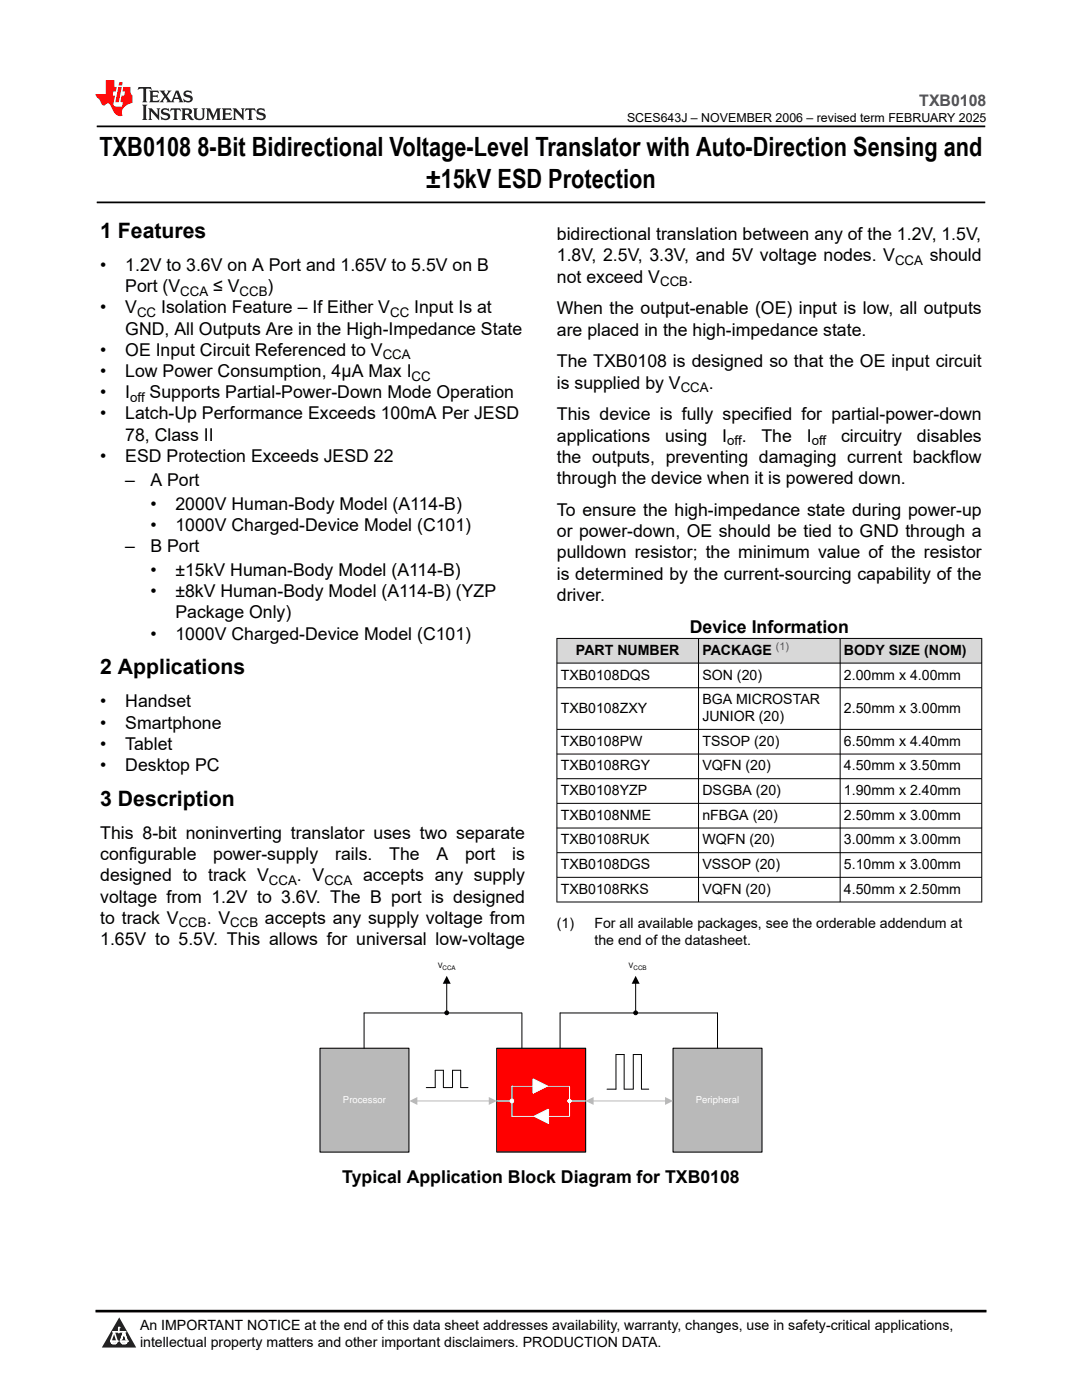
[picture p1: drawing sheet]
<svg xmlns="http://www.w3.org/2000/svg" width="216mm" height="279mm" viewBox="0 0 216 279" stroke-linecap="round" stroke-linejoin="round" font-family="sans-serif">
<defs><g id="words">
<g font-size="5.3">
<text x="19.9" y="31.2">TXB0108 8-Bit Bidirectional Voltage-Level Translator with Auto-Direction Sensing and</text>
<text x="85" y="37.5">±15kV ESD Protection</text>
</g>
<g font-size="4.2">
<text x="20" y="47.5">1 Features</text>
<text x="20" y="134.6">2 Applications</text>
<text x="20" y="160.9">3 Description</text>
</g>
<g font-size="3.5">
<text x="111.1" y="47.9">bidirectional translation between any of the 1.2V, 1.5V,</text>
<text x="111.1" y="52.2">1.8V, 2.5V, 3.3V, and 5V voltage nodes. V</text>
<text x="185.5" y="52.2">should</text>
<text x="20" y="54.1">•</text>
<text x="25" y="54.1">1.2V to 3.6V on A Port and 1.65V to 5.5V on B</text>
<text x="25" y="58.3">Port (V</text>
<text x="42.5" y="58.3">≤ V</text>
<text x="53.4" y="58.3">)</text>
<text x="111.1" y="56.4">not exceed V</text>
<text x="137.3" y="56.4">.</text>
<text x="20" y="62.5">•</text>
<text x="25" y="62.5">V</text>
<text x="32.2" y="62.5">Isolation Feature – If Either V</text>
<text x="82.6" y="62.5">Input Is at</text>
<text x="111.1" y="62.8">When the output-enable (OE) input is low, all outputs</text>
<text x="20" y="71">•</text>
<text x="25" y="66.8">GND, All Outputs Are in the High-Impedance State</text>
<text x="25" y="71">OE Input Circuit Referenced to V</text>
<text x="111.1" y="67">are placed in the high-impedance state.</text>
<text x="20" y="75.2">•</text>
<text x="25" y="75.2">Low Power Consumption, 4μA Max I</text>
<text x="111.1" y="73.3">The TXB0108 is designed so that the OE input circuit</text>
<text x="111.1" y="77.6">is supplied by V</text>
<text x="141.4" y="77.6">.</text>
<text x="20" y="79.5">•</text>
<text x="20" y="83.7">•</text>
<text x="25" y="79.5">I</text>
<text x="25" y="83.7">Latch-Up Performance Exceeds 100mA Per JESD</text>
<text x="29.9" y="79.5">Supports Partial-Power-Down Mode Operation</text>
<text x="111.1" y="83.9">This device is fully specified for partial-power-down</text>
<text x="25" y="87.9">78, Class II</text>
<text x="111.1" y="88.2">applications</text>
<text x="132.7" y="88.2">using</text>
<text x="144.1" y="88.2">I</text>
<text x="148" y="88.2">.</text>
<text x="152" y="88.2">The</text>
<text x="161" y="88.2">I</text>
<text x="167.8" y="88.2">circuitry</text>
<text x="183" y="88.2">disables</text>
<text x="20" y="92.2">•</text>
<text x="25" y="92.2">ESD Protection Exceeds JESD 22</text>
<text x="111.1" y="92.4">the outputs, preventing damaging current backflow</text>
<text x="25" y="96.9">–</text>
<text x="30" y="96.9">A Port</text>
<text x="30" y="101.7">•</text>
<text x="35" y="101.7">2000V Human-Body Model (A114-B)</text>
<text x="111.1" y="96.6">through the device when it is powered down.</text>
<text x="30" y="105.9">•</text>
<text x="35" y="105.9">1000V Charged-Device Model (C101)</text>
<text x="111.1" y="103">To ensure the high-impedance state during power-up</text>
<text x="111.1" y="107.2">or power-down, OE should be tied to GND through a</text>
<text x="25" y="110.2">–</text>
<text x="30" y="110.2">B Port</text>
<text x="111.1" y="111.4">pulldown resistor; the minimum value of the resistor</text>
<text x="30" y="114.9">•</text>
<text x="30" y="119.2">•</text>
<text x="35" y="114.9">±15kV Human-Body Model (A114-B)</text>
<text x="35" y="119.2">±8kV Human-Body Model (A114-B) (YZP</text>
<text x="111.1" y="115.7">is determined by the current-sourcing capability of the</text>
<text x="111.1" y="119.9">driver.</text>
<text x="35" y="123.4">Package Only)</text>
<text x="30" y="127.6">•</text>
<text x="35" y="127.6">1000V Charged-Device Model (C101)</text>
<text x="137.6" y="126.3">Device Information</text>
<text x="20" y="141.2">•</text>
<text x="25" y="141.2">Handset</text>
<text x="20" y="145.4">•</text>
<text x="20" y="149.6">•</text>
<text x="25" y="145.4">Smartphone</text>
<text x="25" y="149.6">Tablet</text>
<text x="20" y="153.9">•</text>
<text x="25" y="153.9">Desktop PC</text>
<text x="20" y="167.4">This 8-bit noninverting translator uses two separate</text>
<text x="20" y="171.7">configurable</text>
<text x="42.6" y="171.7">power-supply</text>
<text x="66.9" y="171.7">rails.</text>
<text x="77.7" y="171.7">The</text>
<text x="87.1" y="171.7">A</text>
<text x="92.8" y="171.7">port</text>
<text x="102.2" y="171.7">is</text>
<text x="20" y="175.9">designed to track V</text>
<text x="59.3" y="175.9">. V</text>
<text x="72.5" y="175.9">accepts any supply</text>
<text x="20" y="184.4">to track V</text>
<text x="20" y="180.1">voltage from 1.2V to 3.6V. The B port is designed</text>
<text x="41.2" y="184.4">. V</text>
<text x="52.9" y="184.4">accepts any supply voltage from</text>
<text x="20" y="188.6">1.65V to 5.5V. This allows for universal low-voltage</text>
<text x="68.3" y="236">Typical Application Block Diagram for TXB0108</text>
</g>
<text font-size="3.2" fill="#00f" x="183.4" y="21.1">TXB0108</text>
<g font-size="2.8">
<text x="114.9" y="130.7">PART NUMBER</text>
<text x="140.2" y="130.7">PACKAGE</text>
<text x="168.4" y="130.7">BODY SIZE (NOM)</text>
<text x="111.9" y="135.6">TXB0108DQS</text>
<text x="140.2" y="135.6">SON (20)</text>
<text x="168.4" y="135.6">2.00mm x 4.00mm</text>
<text x="111.9" y="142.2">TXB0108ZXY</text>
<text x="140.2" y="140.5">BGA MICROSTAR</text>
<text x="140.2" y="143.9">JUNIOR (20)</text>
<text x="168.4" y="142.2">2.50mm x 3.00mm</text>
<text x="111.9" y="148.8">TXB0108PW</text>
<text x="140.2" y="148.8">TSSOP (20)</text>
<text x="168.4" y="148.8">6.50mm x 4.40mm</text>
<text x="111.9" y="153.8">TXB0108RGY</text>
<text x="140.2" y="153.8">VQFN (20)</text>
<text x="168.4" y="153.8">4.50mm x 3.50mm</text>
<text x="111.9" y="158.7">TXB0108YZP</text>
<text x="140.2" y="158.7">DSGBA (20)</text>
<text x="168.4" y="158.7">1.90mm x 2.40mm</text>
<text x="111.9" y="163.6">TXB0108NME</text>
<text x="140.2" y="163.6">nFBGA (20)</text>
<text x="168.4" y="163.6">2.50mm x 3.00mm</text>
<text x="111.9" y="168.5">TXB0108RUK</text>
<text x="111.9" y="173.4">TXB0108DGS</text>
<text x="140.2" y="168.5">WQFN (20)</text>
<text x="140.2" y="173.4">VSSOP (20)</text>
<text x="168.4" y="168.5">3.00mm x 3.00mm</text>
<text x="168.4" y="173.4">5.10mm x 3.00mm</text>
<text x="111.9" y="178.4">TXB0108RKS</text>
<text x="140.2" y="178.4">VQFN (20)</text>
<text x="168.4" y="178.4">4.50mm x 2.50mm</text>
<text x="111.1" y="185.2">(1)</text>
<text x="118.6" y="185.2">For all available packages, see the orderable addendum at</text>
<text x="118.6" y="188.6">the end of the datasheet.</text>
<text x="27.9" y="265.5">An IMPORTANT NOTICE at the end of this data sheet addresses availability, warranty, changes, use in safety-critical applications,</text>
<text x="27.9" y="268.9">intellectual property matters and other important disclaimers. PRODUCTION DATA.</text>
</g>
<g font-size="2.6">
<text x="178.6" y="52.9">CCA</text>
<text x="36" y="59">CCA</text>
<text x="47.8" y="59">CCB</text>
<text x="131.7" y="57.1">CCB</text>
<text x="27.4" y="63.2">CC</text>
<text x="77.8" y="63.2">CC</text>
<text x="76.4" y="71.7">CCA</text>
<text x="82.1" y="75.9">CC</text>
<text x="26" y="80.2">off</text>
<text x="135.8" y="78.3">CCA</text>
<text x="145.1" y="88.9">off</text>
<text x="162" y="88.9">off</text>
<text x="53.7" y="176.6">CCA</text>
<text x="64.7" y="176.6">CCA</text>
<text x="35.7" y="185.1">CCB</text>
<text x="45.9" y="185.1">CCB</text>
</g>
<text font-size="2.5" x="125.1" y="24.3">SCES643J – NOVEMBER 2006 – revised term FEBRUARY 2025</text>
<text font-size="2.1" fill="#00f" x="154.8" y="129.7">(1)</text>
<g font-size="1.9" fill="#fff">
<text x="68.4" y="220.1">Processor</text>
<text x="138.8" y="220.1">Peripheral</text>
</g>
<g font-size="1.5">
<text x="87.3" y="193.2">V</text>
<text x="125.4" y="193.2">V</text>
</g>
<g font-size="1.2">
<text x="88.3" y="193.5">CCA</text>
<text x="126.4" y="193.5">CCB</text>
</g>
</g></defs>
<path d="M19.3 25.2h177.3M19.3 40.4h177.3" fill="none" stroke="#000" stroke-width=".35"/>
<g fill="#d8d8d8">
<path d="M111.1 127.4h84.8v4.9h-84.8z" fill-rule="evenodd"/>
<path d="M111.2 127.5h28.1v4.8h-28.1z" fill-rule="evenodd"/>
<path d="M139.4 127.5h28.2v4.8h-28.2z" fill-rule="evenodd"/>
<path d="M167.7 127.5h28.1v4.8h-28.1z" fill-rule="evenodd"/>
</g>
<g fill="none" stroke="#000" stroke-width=".2">
<path d="M111.1 127.4h84.9M111.1 132.3h84.9M111.1 137.3h84.9M111.1 127.4v52.7M139.4 127.4v52.7M167.6 127.4v52.7M195.9 127.4v52.7M111.1 145.6h84.9M111.1 150.5h84.9M111.1 155.4h84.9M111.1 160.3h84.9M111.1 165.2h84.9"/>
<path d="M111.1 170.2h84.9M111.1 175.1h84.9M111.1 180h84.9"/>
</g>
<path d="M63.9 209.2h17.7v20.7h-17.7z" fill-rule="evenodd" fill="#b9b9b9"/>
<path d="M63.9 209.2h17.7v20.7h-17.7z" fill="none" stroke="#000" stroke-width=".21"/>
<path d="M134.3 209.2h17.7v20.7h-17.7z" fill-rule="evenodd" fill="#b9b9b9"/>
<path d="M134.3 209.2h17.7v20.7h-17.7z" fill="none" stroke="#000" stroke-width=".21"/>
<path d="M99.1 209.2h17.8v20.7h-17.8z" fill-rule="evenodd" fill="#f00"/>
<path d="M99.1 209.2h17.8v20.7h-17.8z" fill="none" stroke="#000" stroke-width=".21"/>
<path d="M106.4 215.3l2.9 1.5-2.9 1.4z" fill="#fff"/>
<path d="M106.4 215.3l2.9 1.5-2.9 1.4z" fill="none" stroke="#fff" stroke-width=".2"/>
<path d="M106.6 222.8l2.9-1.5v2.9z" fill="#fff"/>
<path d="M99.1 219.7h3.1M102.2 216.8v6h4.4M102.2 216.8h4.2M109.3 216.8h4.3M113.6 216.8v5.9M113.6 219.7h3.3M106.6 222.8l2.9-1.5v2.9zM109.5 222.8h4.1" fill="none" stroke="#fff" stroke-width=".2"/>
<circle cx="102.2" cy="219.7" r=".38" fill="#fff"/>
<circle cx="102.2" cy="219.7" r=".38" fill="none" stroke="#fff" stroke-width=".2"/>
<circle cx="113.6" cy="219.7" r=".38" fill="#fff"/>
<circle cx="113.6" cy="219.7" r=".38" fill="none" stroke="#fff" stroke-width=".2"/>
<path d="M83.1 219.7h14.6" fill="none" stroke="#b9b9b9" stroke-width=".2"/>
<g fill="#b9b9b9">
<path d="M81.7 219.7l1.6-.8v1.6z"/>
<path d="M97.5 218.9l1.6 .8-1.6 .8z"/>
</g>
<path d="M118.2 219.7h14.7" fill="none" stroke="#b9b9b9" stroke-width=".2"/>
<g fill="#b9b9b9">
<path d="M116.9 219.7l1.5-.8v1.6z"/>
<path d="M132.7 218.9l1.6 .8-1.6 .8z"/>
</g>
<g fill="none" stroke="#000" stroke-width=".2">
<path d="M89.1 196.1v6M126.8 196.1v6M85.1 217.1h1.7v-3.5h1.7v3.4l1.8 .1v-3.5h1.6v3.4l1.5 .1M104.1 202.2h-31.5v7M104.1 202.2v7M111.8 209.2v-7h31.4v7M122.9 210.5v6.9h-1.8M122.9 210.5h1.6v6.9h1.9v-6.9h1.6v6.8l1.4 .1"/>
<circle cx="89.1" cy="202.1" r=".38"/>
<circle cx="126.8" cy="202.1" r=".38"/>
</g>
<g fill="#000">
<path d="M89.1 194.7l.8 1.6h-1.6zM126.8 194.7l.8 1.6h-1.6z"/>
<circle cx="89.1" cy="202.1" r=".38"/>
<circle cx="126.8" cy="202.1" r=".38"/>
</g>
<path d="M0 0h215.9v23.8h-215.9z" fill-rule="evenodd" fill="#fff"/>
<path d="M27.7 17.4l-.2 .6 .5-.3h.6v.2v2.1l-.2 .4h1l-.2-.4v-2.1v-.2h.5l.5 .3-.1-.6zM29.8 18.1l.2 .4v1.5l-.2 .4h1.9l.1-.6a1.08 1.08 0 0 1-1.3 .2v-.7h.6l.4 .2v-.6l-.4 .2h-.6v-.6l.2-.1a1 1 0 0 1 1 .2l-.1-.5zM31.8 18.1l1 1.1-1 1.2h.9l-.2-.2 .4-.7 .5 .7-.2 .2h1.6l-.2-.2 .1-.4h1l.1 .4-.1 .2h.9l-.2-.3-.8-2h-.5l-1 2.2-.8-1.1 .9-1.1h-.8l.2 .2-.5 .7-.3-.7 .1-.2zM35.2 18.5l.4 1h-.8zM36.8 18.2a.65 .65 0 0 0-.2 .8 .65 .65 0 0 0 .6 .4l.7 .2 .1 .2a.79 .79 0 0 1-.7 .4 .79 .79 0 0 1-.7-.5l.1 .7 .2-.1a.93 .93 0 0 0 1.1 .1 .93 .93 0 0 0 .4-1 1.46 1.46 0 0 0-1.2-.6l-.1-.3a1.09 1.09 0 0 1 1.2 .2l-.2-.6-.1 .1-.6-.2zM28.4 20.9l.2 .4v2.3l-.2 .3h1l-.2-.3v-2.3l.2-.4zM29.6 21.6l.2 .4v1.6l-.2 .3h.8l-.3-.3v-1.4l1.7 1.8v-2l.2-.4h-.8l.2 .2 .1 1.1-1.2-1.3zM32.3 21.8a.65 .65 0 0 0-.2 .7 .65 .65 0 0 0 .7 .4l.6 .2 .1 .2a.79 .79 0 0 1-.7 .4 .79 .79 0 0 1-.7-.5l.1 .7 .2-.1a.93 .93 0 0 0 1.1 .1 .93 .93 0 0 0 .4-.9 1.46 1.46 0 0 0-1.2-.6l-.1-.4a1.09 1.09 0 0 1 1.2 .2l-.2-.6-.1 .1-.6-.1zM34.1 21.6l-.1 .7a.63 .63 0 0 1 .7-.4l.1 1.7-.3 .3h1l-.2-.3v-1.7a.66 .66 0 0 1 .8 .4l-.1-.7zM36.2 21.6l.2 .4v1.6l-.2 .3h.9l-.2-.2v-.7h.5l.1 .2a.79 .79 0 0 0 1.2 .6l-1-.9a.61 .61 0 0 0 .6-.6 .61 .61 0 0 0-.5-.6zM36.9 21.9h.2a.47 .47 0 0 1 .5 .1 .47 .47 0 0 1 .1 .5l-.2 .2h-.6zM38.5 21.6l.2 .2a2.27 2.27 0 0 0 .4 2 1.04 1.04 0 0 0 1.7-.7v-1.3l.2-.2h-.8l.2 .4v1.1a.6 .6 0 0 1-.6 .6 .6 .6 0 0 1-.6-.6v-1.1l.3-.4zM41.1 21.6l.2 .4v1.6l-.2 .3h.7l-.2-.3v-1.5l.9 1.9 .8-1.9v1.5l-.2 .3h1l-.3-.3v-1.6l.3-.4h-.8l-.7 1.5-.7-1.5zM44.3 21.6l.2 .4v1.6l-.2 .3h1.9l.1-.5a1.09 1.09 0 0 1-1.3 .1v-.6h.6l.4 .1v-.6l-.4 .2h-.6v-.6l.2-.1a1.01 1.01 0 0 1 1 .3l-.1-.6zM46.4 21.6l.3 .4v1.6l-.3 .3h.8l-.2-.3v-1.4l1.6 1.8v-2l.2-.4h-.7l.2 .2v1.1l-1.2-1.3zM49 21.6l-.1 .7a.63 .63 0 0 1 .8-.4v1.7l-.3 .3h1l-.2-.3v-1.7a.66 .66 0 0 1 .8 .4l-.1-.7zM51.4 21.8a.65 .65 0 0 0-.2 .7 .65 .65 0 0 0 .6 .4l.6 .2 .2 .2a.79 .79 0 0 1-.8 .4 .79 .79 0 0 1-.6-.5l.1 .7 .2-.1a.93 .93 0 0 0 1 .1 .93 .93 0 0 0 .5-.9 1.46 1.46 0 0 0-1.3-.6l-.1-.4a1.09 1.09 0 0 1 1.3 .2l-.2-.6-.2 .1-.5-.1z" fill="#231f20"/>
<path d="M21.1 16v2.8h-2.1l.1 .3 .9 1a.95 .95 0 0 0 .9 .9 .59 .59 0 0 1 .6-.4 .59 .59 0 0 1 .5 .4l.4 .8a1.59 1.59 0 0 0 2.1 1.3 1.61 1.61 0 0 1 1-2.2l1-.4-.1-1.5a1.59 1.59 0 0 1-.4-1.6h-1.4l-.2 .9h.5l-.1 .8h-.5l-.2 1v.2l.4 .1-.2 .9h-.6a.73 .73 0 0 1-1.1-.7l.3-1.5h-.5l.2-.8h.5l.2-.9h-.5v-1.4zM23.6 17.4l-.6 3h.7l.6-3zM23.8 16.4l-.1 .7h.7l.1-.7z" fill="#ed1c24"/>
<path d="M0 261.4h215.9v18h-215.9z" fill-rule="evenodd" fill="#fff"/>
<path d="M23.8 262.9l3.4 6h-6.9z" fill="#231f20"/>
<path d="M22.1 267.7h1.3l-.4 .5h-.3a.55 .55 0 0 1-.6-.5z" fill-rule="evenodd" fill="#fff"/>
<path d="M22.1 267.7h1.3l-.4 .5h-.3a.55 .55 0 0 1-.6-.5z" fill="none" stroke="#231f20" stroke-width=".34"/>
<path d="M22.1 267.7h1.3l-.4 .5h-.5zM23.7 265.9h.1M23.7 264.9v1z" fill="none" stroke="#fff" stroke-width=".34"/>
<circle cx="23.7" cy="264.9" r=".17" fill="#fff"/>
<path d="M22.6 265.8h.1M22.6 265.8h2.3z" fill="none" stroke="#fff" stroke-width=".34"/>
<circle cx="24.9" cy="265.8" r=".17" fill="#fff"/>
<path d="M24 267.7h.1" fill="none" stroke="#fff" stroke-width=".34"/>
<path d="M24.7 265.8l-.7 1.9z" fill="#fff"/>
<path d="M24.7 265.8l-.7 1.9z" fill="none" stroke="#fff" stroke-width=".34"/>
<path d="M24.7 265.8l.7 1.9z" fill="#fff"/>
<path d="M24.7 265.8l.7 1.9zM25.3 267.7h.1" fill="none" stroke="#fff" stroke-width=".34"/>
<circle cx="22.1" cy="267.7" r=".17" fill="#fff"/>
<path d="M22.8 265.8l-.7 1.9zM22.8 265.8l.6 1.9z" fill="none" stroke="#fff" stroke-width=".34"/>
<circle cx="23.4" cy="267.7" r=".17" fill="#fff"/>
<path d="M24.1 267.7h1.3a.65 .65 0 0 1-.6 .5 .65 .65 0 0 1-.7-.5z" fill-rule="evenodd" fill="#fff"/>
<path d="M24.1 267.7h1.3a.65 .65 0 0 1-.6 .5 .65 .65 0 0 1-.7-.5z" fill="none" stroke="#231f20" stroke-width=".34"/>
<path d="M24 267.7h.1M24.1 267.7h1.3l-.4 .5h-.5z" fill="none" stroke="#fff" stroke-width=".34"/>
<circle cx="25.4" cy="267.7" r=".17" fill="#fff"/>
<path d="M19 261.7h177.8" fill="none" stroke="#000" stroke-width=".53"/>
<use href="#words"/>
</svg>
